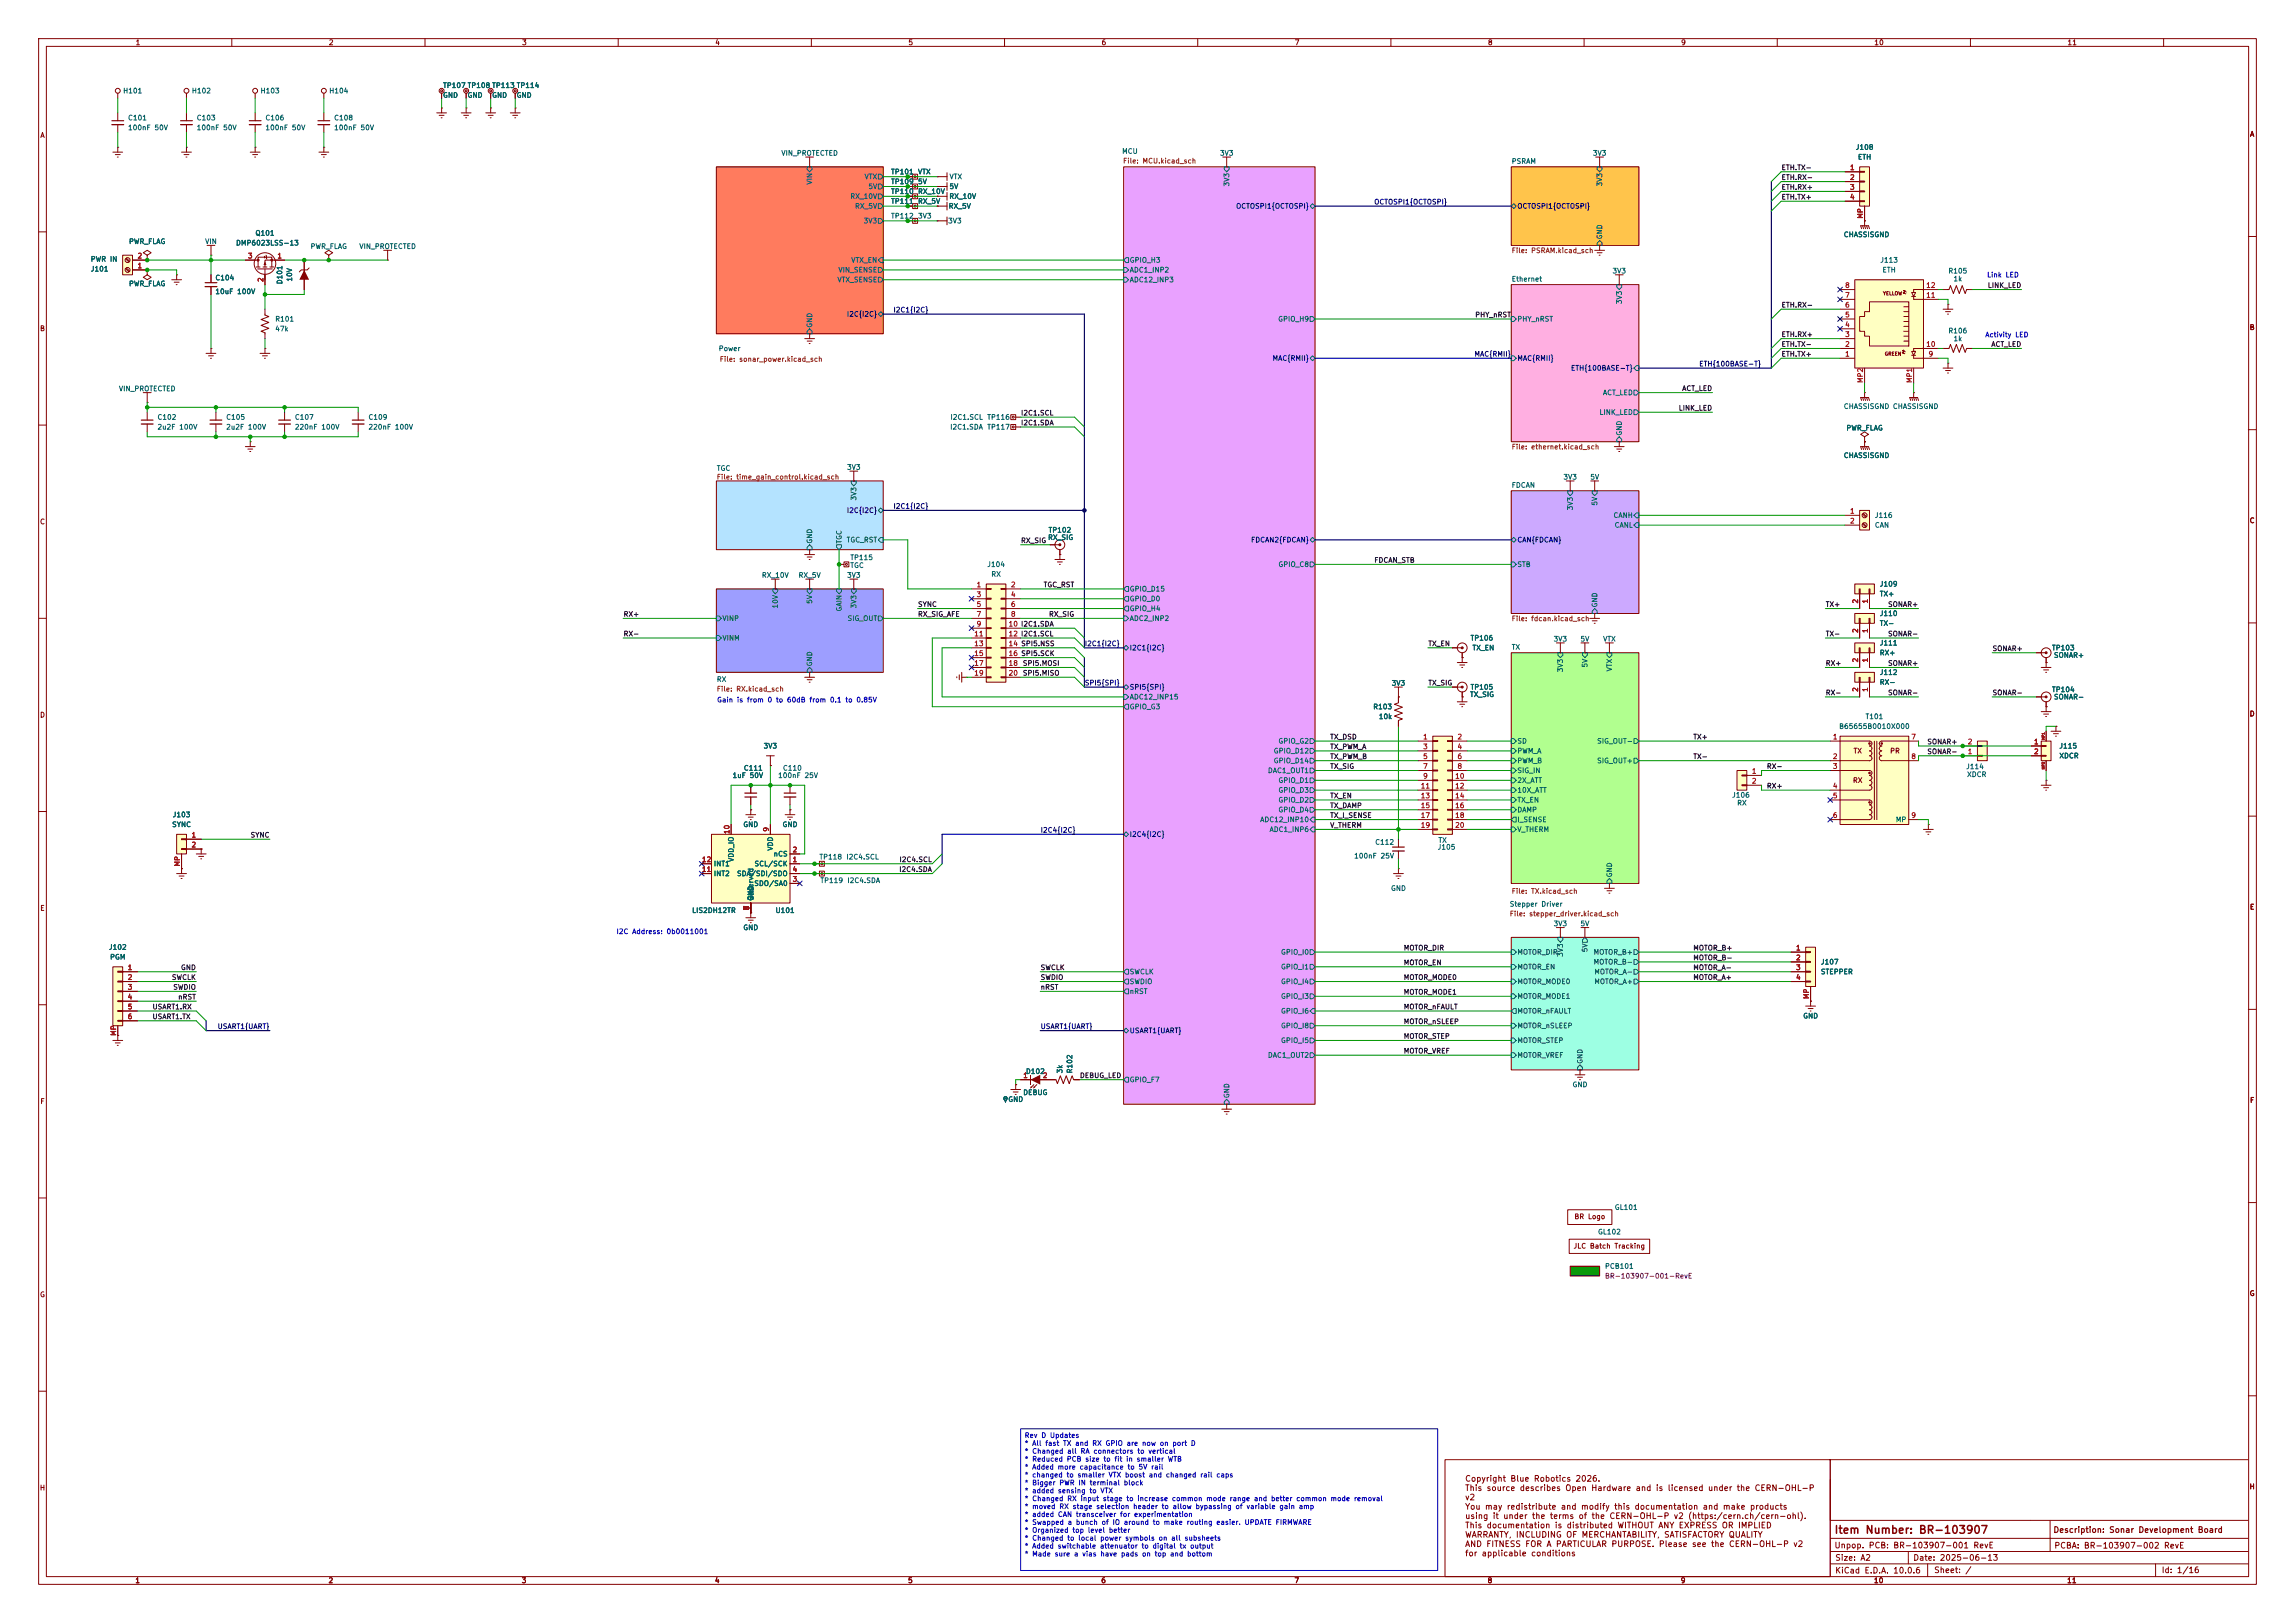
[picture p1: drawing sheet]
<svg xmlns="http://www.w3.org/2000/svg" width="594mm" height="420mm" viewBox="0 0 594 420" stroke-linecap="round" stroke-linejoin="round" font-family="sans-serif">
<defs><g id="words">
<text font-size="2" fill="#840000" x="474.7" y="397.4">Item Number: BR-103907</text>
<g font-size="1.5" fill="#840000">
<text x="379.1" y="383.8">Copyright Blue Robotics 2026.</text>
<text x="379.1" y="386.2">This source describes Open Hardware and is licensed under the CERN-OHL-P</text>
<text x="379.1" y="388.6">v2</text>
<text x="379.1" y="391">You may redistribute and modify this documentation and make products</text>
<text x="379.1" y="393.4">using it under the terms of the CERN-OHL-P v2 (https:/cern.ch/cern-ohl).</text>
<text x="379.1" y="395.8">This documentation is distributed WITHOUT ANY EXPRESS OR IMPLIED</text>
<text x="379.1" y="398.3">WARRANTY, INCLUDING OF MERCHANTABILITY, SATISFACTORY QUALITY</text>
<text x="379.1" y="400.7">AND FITNESS FOR A PARTICULAR PURPOSE. Please see the CERN-OHL-P v2</text>
<text x="474.7" y="401">Unpop. PCB: BR-103907-001 RevE</text>
<text x="531.3" y="397">Description: Sonar Development Board</text>
<text x="531.6" y="401.1">PCBA: BR-103907-002 RevE</text>
<text x="379.1" y="403.1">for applicable conditions</text>
<text x="474.9" y="404.2">Size: A2</text>
<text x="474.9" y="407.5">KiCad E.D.A. 10.0.6</text>
<text x="495.1" y="404.2">Date: 2025-06-13</text>
<text x="500.5" y="407.4">Sheet: /</text>
<text x="559.4" y="407.4">Id: 1/16</text>
</g>
<g font-size="1.3" fill="#840000">
<text x="35" y="12">1</text>
<text x="85" y="12">2</text>
<text x="135" y="12">3</text>
<text x="185" y="12">4</text>
<text x="235" y="12">5</text>
<text x="285" y="12">6</text>
<text x="335" y="12">7</text>
<text x="385" y="12">8</text>
<text x="435" y="12">9</text>
<text x="485" y="12">10</text>
<text x="535" y="12">11</text>
<text x="10.3" y="36">A</text>
<text x="582.2" y="35.7">A</text>
<text x="10.2" y="86">B</text>
<text x="582.1" y="85.7">B</text>
<text x="10.2" y="136">C</text>
<text x="582.1" y="135.7">C</text>
<text x="10.2" y="186">D</text>
<text x="582.1" y="185.7">D</text>
<text x="479.6" y="195.3">TX</text>
<text x="489.1" y="195.3">PR</text>
<text x="479.5" y="202.9">RX</text>
<text x="10.3" y="236">E</text>
<text x="582.2" y="235.7">E</text>
<text x="10.3" y="286">F</text>
<text x="582.2" y="285.7">F</text>
<text x="407.4" y="315.8">BR Logo</text>
<text x="407.1" y="323.4">JLC Batch Tracking</text>
<text x="10.2" y="336">G</text>
<text x="582.1" y="335.7">G</text>
<text x="10.2" y="386">H</text>
<text x="582.1" y="385.7">H</text>
<text x="34.9" y="410">1</text>
<text x="84.9" y="410">2</text>
<text x="134.9" y="410">3</text>
<text x="184.9" y="410">4</text>
<text x="234.9" y="410">5</text>
<text x="284.9" y="410">6</text>
<text x="334.9" y="410">7</text>
<text x="384.9" y="410">8</text>
<text x="434.9" y="410">9</text>
<text x="484.9" y="410">10</text>
<text x="534.9" y="410">11</text>
</g>
<g font-size="1.3" fill="#006464">
<text x="114.5" y="23.1">TP107 TP108 TP113 TP114</text>
<text x="31.7" y="24.5">H101</text>
<text x="49.5" y="24.5">H102</text>
<text x="67.3" y="24.5">H103</text>
<text x="85.1" y="24.5">H104</text>
<text x="114.5" y="25.6">GND</text>
<text x="120.9" y="25.6">GND</text>
<text x="127.2" y="25.6">GND</text>
<text x="133.6" y="25.6">GND</text>
<text x="33" y="31.4">C101</text>
<text x="33" y="34">100nF 50V</text>
<text x="50.8" y="31.4">C103</text>
<text x="50.8" y="34">100nF 50V</text>
<text x="68.6" y="31.4">C106</text>
<text x="68.6" y="34">100nF 50V</text>
<text x="86.3" y="31.4">C108</text>
<text x="86.3" y="34">100nF 50V</text>
<text x="202.1" y="40.6">VIN_PROTECTED</text>
<text x="290.3" y="40.1">MCU</text>
<text x="315.6" y="40.6">3V3</text>
<text x="412.1" y="40.6">3V3</text>
<text x="480.2" y="39.1">J108</text>
<text x="480.7" y="41.6">ETH</text>
<text x="210.5" y="47.9" transform="rotate(-90 210.5 47.9)">VIN</text>
<text x="223.6" y="46.7">VTX</text>
<text x="230.5" y="48">TP109</text>
<text x="230.5" y="45.4">TP101</text>
<text x="237.5" y="48">5V</text>
<text x="237.5" y="45.4">VTX</text>
<text x="245.6" y="46.7">VTX</text>
<text x="391.1" y="42.7">PSRAM</text>
<text x="220" y="51.8">RX_10V</text>
<text x="224.6" y="49.2">5V</text>
<text x="230.5" y="53">TP111</text>
<text x="230.5" y="50.5">TP110</text>
<text x="237.5" y="53">RX_5V</text>
<text x="237.5" y="50.5">RX_10V</text>
<text x="245.6" y="51.8">RX_10V</text>
<text x="245.6" y="49.2">5V</text>
<text x="318.5" y="48.4" transform="rotate(-90 318.5 48.4)">3V3</text>
<text x="415" y="48.4" transform="rotate(-90 415 48.4)">3V3</text>
<text x="221.2" y="54.3">RX_5V</text>
<text x="223.4" y="58.1">3V3</text>
<text x="230.5" y="56.8">TP112</text>
<text x="237.5" y="56.8">3V3</text>
<text x="245.3" y="58.1">3V3</text>
<text x="245.4" y="54.3">RX_5V</text>
<text x="33.3" y="63.4">PWR_FLAG</text>
<text x="53" y="63.4">VIN</text>
<text x="61" y="63.8">DMP6023LSS-13</text>
<text x="66" y="61.3">Q101</text>
<text x="80.2" y="64.7">PWR_FLAG</text>
<text x="92.9" y="64.7">VIN_PROTECTED</text>
<text x="415" y="62.1" transform="rotate(-90 415 62.1)">GND</text>
<text x="477.1" y="61.7">CHASSISGND</text>
<text x="23.4" y="70.6">J101</text>
<text x="23.4" y="68">PWR IN</text>
<text x="216.9" y="70.8">VIN_SENSE</text>
<text x="220.2" y="68.3">VTX_EN</text>
<text x="292.3" y="70.8">ADC1_INP2</text>
<text x="292.3" y="68.3">GPIO_H3</text>
<text x="417.2" y="71.1">3V3</text>
<text x="486.5" y="68.3">J113</text>
<text x="487.1" y="70.8">ETH</text>
<text x="504.2" y="71.1">R105</text>
<text x="33.3" y="74.4">PWR_FLAG</text>
<text x="55.6" y="72.8">C104</text>
<text x="55.6" y="76.4">10uF 100V</text>
<text x="73.4" y="73.7" transform="rotate(-90 73.4 73.7)">D101</text>
<text x="75.9" y="73" transform="rotate(-90 75.9 73)">10V</text>
<text x="216.6" y="73.4">VTX_SENSE</text>
<text x="292.3" y="73.4">ADC12_INP3</text>
<text x="391.1" y="73.2">Ethernet</text>
<text x="505.5" y="73.1">1k</text>
<text x="71.1" y="83.5">R101</text>
<text x="330.7" y="83.5">GPIO_H9</text>
<text x="392.6" y="83.5">PHY_nRST</text>
<text x="420.1" y="78.9" transform="rotate(-90 420.1 78.9)">3V3</text>
<text x="71.1" y="86.1">47k</text>
<text x="210.5" y="84.9" transform="rotate(-90 210.5 84.9)">GND</text>
<text x="504.2" y="86.6">R106</text>
<text x="505.5" y="88.6">1k</text>
<text x="185.9" y="91.2">Power</text>
<text x="30.7" y="101.5">VIN_PROTECTED</text>
<text x="413.8" y="107.6">LINK_LED</text>
<text x="414.8" y="102.6">ACT_LED</text>
<text x="477.1" y="106.1">CHASSISGND CHASSISGND</text>
<text x="40.6" y="108.9">C102</text>
<text x="40.6" y="111.5">2u2F 100V</text>
<text x="58.4" y="108.9">C105</text>
<text x="58.4" y="111.5">2u2F 100V</text>
<text x="76.2" y="108.9">C107</text>
<text x="76.2" y="111.5">220nF 100V</text>
<text x="95.2" y="108.9">C109</text>
<text x="95.2" y="111.5">220nF 100V</text>
<text x="245.8" y="111.5">I2C1.SDA</text>
<text x="245.9" y="108.9">I2C1.SCL</text>
<text x="255.4" y="111.5">TP117</text>
<text x="255.4" y="108.9">TP116</text>
<text x="420.1" y="112.9" transform="rotate(-90 420.1 112.9)">GND</text>
<text x="477.8" y="111.7">PWR_FLAG</text>
<text x="477.1" y="118.8">CHASSISGND</text>
<text x="185.4" y="122.1">TGC</text>
<text x="219.1" y="121.9">3V3</text>
<text x="404.5" y="124.4">3V3</text>
<text x="411.5" y="124.4">5V</text>
<text x="221.9" y="129.7" transform="rotate(-90 221.9 129.7)">3V3</text>
<text x="391.1" y="126.5">FDCAN</text>
<text x="413.7" y="131" transform="rotate(-90 413.7 131)">5V</text>
<text x="407.4" y="132.2" transform="rotate(-90 407.4 132.2)">3V3</text>
<text x="417.5" y="134.3">CANH</text>
<text x="417.8" y="136.9">CANL</text>
<text x="485.1" y="134.3">J116</text>
<text x="485.1" y="136.9">CAN</text>
<text x="210.5" y="140.8" transform="rotate(-90 210.5 140.8)">GND</text>
<text x="218.1" y="140.8" transform="rotate(-90 218.1 140.8)">TGC</text>
<text x="219" y="140.7">TGC_RST</text>
<text x="271.1" y="140">RX_SIG</text>
<text x="271.3" y="138.1">TP102</text>
<text x="197.1" y="149.8">RX_10V</text>
<text x="206.6" y="149.8">RX_5V</text>
<text x="219.1" y="149.8">3V3</text>
<text x="219.9" y="145.2">TP115</text>
<text x="219.9" y="147.3">TGC</text>
<text x="255.4" y="147">J104</text>
<text x="256.4" y="149.6">RX</text>
<text x="330.7" y="147">GPIO_C8</text>
<text x="392.6" y="147">STB</text>
<text x="292.3" y="155.9">GPIO_D0</text>
<text x="292.3" y="153.4">GPIO_D15</text>
<text x="486.4" y="152.1">J109</text>
<text x="486.4" y="154.6">TX+</text>
<text x="186.9" y="161">VINP</text>
<text x="201.6" y="157.6" transform="rotate(-90 201.6 157.6)">10V</text>
<text x="210.5" y="156.4" transform="rotate(-90 210.5 156.4)">5V</text>
<text x="218.1" y="158.4" transform="rotate(-90 218.1 158.4)">GAIN</text>
<text x="219.2" y="161">SIG_OUT</text>
<text x="221.9" y="157.6" transform="rotate(-90 221.9 157.6)">3V3</text>
<text x="292.3" y="161">ADC2_INP2</text>
<text x="292.3" y="158.4">GPIO_H4</text>
<text x="413.7" y="157.3" transform="rotate(-90 413.7 157.3)">GND</text>
<text x="486.4" y="159.7">J110</text>
<text x="186.9" y="166.1">VINM</text>
<text x="380.5" y="166.1">TP106</text>
<text x="402" y="166.3">3V3</text>
<text x="408.9" y="166.3">5V</text>
<text x="414.8" y="166.3">VTX</text>
<text x="486.4" y="162.3">TX-</text>
<text x="486.4" y="167.3">J111</text>
<text x="210.5" y="172.6" transform="rotate(-90 210.5 172.6)">GND</text>
<text x="381" y="168.6">TX_EN</text>
<text x="391.1" y="168.4">TX</text>
<text x="411.2" y="172.9" transform="rotate(-90 411.2 172.9)">5V</text>
<text x="417.5" y="173.9" transform="rotate(-90 417.5 173.9)">VTX</text>
<text x="486.4" y="169.9">RX+</text>
<text x="531" y="168.6">TP103</text>
<text x="531.5" y="170.5">SONAR+</text>
<text x="185.4" y="176.8">RX</text>
<text x="360.1" y="177.7">3V3</text>
<text x="380.5" y="178.8">TP105</text>
<text x="404.8" y="174.1" transform="rotate(-90 404.8 174.1)">3V3</text>
<text x="486.4" y="175">J112</text>
<text x="486.4" y="177.5">RX-</text>
<text x="531" y="179.4">TP104</text>
<text x="292.3" y="181.3">ADC12_INP15</text>
<text x="292.3" y="183.8">GPIO_G3</text>
<text x="355.3" y="183.8">R103</text>
<text x="380.3" y="180.7">TX_SIG</text>
<text x="531.5" y="181.3">SONAR-</text>
<text x="356.7" y="186.4">10k</text>
<text x="475.9" y="188.9">B65655B0010X000</text>
<text x="482.7" y="186.4">T101</text>
<text x="197.5" y="194">3V3</text>
<text x="329.5" y="195.3">GPIO_D12</text>
<text x="329.5" y="197.8">GPIO_D14</text>
<text x="330.7" y="192.7">GPIO_G2</text>
<text x="392.6" y="195.3">PWM_A</text>
<text x="392.6" y="197.8">PWM_B</text>
<text x="392.6" y="192.7">SD</text>
<text x="413.2" y="197.8">SIG_OUT+</text>
<text x="413.2" y="192.7">SIG_OUT-</text>
<text x="532.9" y="194">J115</text>
<text x="532.9" y="196.5">XDCR</text>
<text x="189.5" y="201.6">1uF 50V</text>
<text x="192.4" y="199.7">C111</text>
<text x="201.3" y="201.6">100nF 25V</text>
<text x="202.5" y="199.7">C110</text>
<text x="328" y="200.4">DAC1_OUT1</text>
<text x="330.7" y="202.9">GPIO_D1</text>
<text x="392.6" y="200.4">SIG_IN</text>
<text x="392.6" y="202.9">2X_ATT</text>
<text x="508.7" y="199.3">J114</text>
<text x="509" y="201.4">XDCR</text>
<text x="330.7" y="208">GPIO_D2</text>
<text x="330.7" y="205.4">GPIO_D3</text>
<text x="392.6" y="208">TX_EN</text>
<text x="392.6" y="205.4">10X_ATT</text>
<text x="448.2" y="206.7">J106</text>
<text x="449.5" y="208.7">RX</text>
<text x="44.4" y="214.3">SYNC</text>
<text x="44.6" y="211.8">J103</text>
<text x="192.2" y="214.3">GND</text>
<text x="202.4" y="214.3">GND</text>
<text x="326" y="213.1">ADC12_INP10</text>
<text x="328.5" y="215.6">ADC1_INP6</text>
<text x="330.7" y="210.5">GPIO_D4</text>
<text x="392.6" y="213.1">I_SENSE</text>
<text x="392.6" y="215.6">V_THERM</text>
<text x="392.6" y="210.5">DAMP</text>
<text x="490.6" y="213.1">MP</text>
<text x="200.1" y="221.9">nCS</text>
<text x="200.4" y="220.3" transform="rotate(-90 200.4 220.3)">VDD</text>
<text x="355.8" y="218.9">C112</text>
<text x="372" y="220.2">J105</text>
<text x="372.2" y="218.4">TX</text>
<text x="184.6" y="227">INT2</text>
<text x="184.6" y="224.5">INT1</text>
<text x="190.2" y="223.2" transform="rotate(-90 190.2 223.2)">VDD_IO</text>
<text x="190.6" y="227">SDA/SDI/SDO</text>
<text x="195.1" y="224.5">SCL/SCK</text>
<text x="211.9" y="222.7">TP118</text>
<text x="218.9" y="222.7">I2C4.SCL</text>
<text x="350.4" y="222.5">100nF 25V</text>
<text x="417.5" y="227.2" transform="rotate(-90 417.5 227.2)">GND</text>
<text x="195.1" y="229.6">SDO/SA0</text>
<text x="195.3" y="233.2" transform="rotate(-90 195.3 233.2)">Reserved</text>
<text x="195.3" y="233.2" transform="rotate(-90 195.3 233.2)">GND</text>
<text x="212.2" y="228.8">TP119</text>
<text x="219.2" y="228.8">I2C4.SDA</text>
<text x="359.9" y="230.8">GND</text>
<text x="179" y="236.5">LIS2DH12TR</text>
<text x="200.6" y="236.5">U101</text>
<text x="390.6" y="234.9">Stepper Driver</text>
<text x="402" y="240">3V3</text>
<text x="408.9" y="240">5V</text>
<text x="192.2" y="241">GND</text>
<text x="28.1" y="246.1">J102</text>
<text x="28.4" y="248.6">PGM</text>
<text x="331.4" y="247.3">GPIO_I0</text>
<text x="331.4" y="251.2">GPIO_I1</text>
<text x="392.6" y="247.3">MOTOR_DIR</text>
<text x="392.6" y="251.2">MOTOR_EN</text>
<text x="404.8" y="247.8" transform="rotate(-90 404.8 247.8)">3V3</text>
<text x="411.2" y="246.6" transform="rotate(-90 411.2 246.6)">5V</text>
<text x="412.3" y="247.3">MOTOR_B+</text>
<text x="412.3" y="249.9">MOTOR_B-</text>
<text x="471.2" y="249.9">J107</text>
<text x="292.3" y="257.5">nRST</text>
<text x="292.3" y="252.4">SWCLK</text>
<text x="292.3" y="255">SWDIO</text>
<text x="331.4" y="255">GPIO_I4</text>
<text x="392.6" y="255">MOTOR_MODE0</text>
<text x="412.5" y="255">MOTOR_A+</text>
<text x="412.5" y="252.4">MOTOR_A-</text>
<text x="471.2" y="252.4">STEPPER</text>
<text x="331.4" y="258.8">GPIO_I3</text>
<text x="331.4" y="262.6">GPIO_I6</text>
<text x="392.6" y="258.8">MOTOR_MODE1</text>
<text x="392.6" y="262.6">MOTOR_nFAULT</text>
<text x="466.6" y="263.9">GND</text>
<text x="331.4" y="266.4">GPIO_I8</text>
<text x="392.6" y="266.4">MOTOR_nSLEEP</text>
<text x="328" y="274">DAC1_OUT2</text>
<text x="331.4" y="270.2">GPIO_I5</text>
<text x="392.6" y="270.2">MOTOR_STEP</text>
<text x="392.6" y="274">MOTOR_VREF</text>
<text x="409.9" y="275.4" transform="rotate(-90 409.9 275.4)">GND</text>
<text x="265.4" y="278.2">D102</text>
<text x="275.3" y="277.9" transform="rotate(-90 275.3 277.9)">3k</text>
<text x="277.8" y="277.9" transform="rotate(-90 277.8 277.9)">R102</text>
<text x="292.3" y="280.4">GPIO_F7</text>
<text x="406.9" y="281.6">GND</text>
<text x="260.8" y="285.4">GND</text>
<text x="264.7" y="283.7">DEBUG</text>
<text x="318.5" y="284.3" transform="rotate(-90 318.5 284.3)">GND</text>
<text x="417.8" y="313.4">GL101</text>
<text x="413.5" y="319.7">GL102</text>
<text x="415.3" y="328.6">PCB101</text>
</g>
<g font-size="1.3" fill="#725600">
<text x="290.5" y="42.6">File: MCU.kicad_sch</text>
<text x="391.1" y="65.8">File: PSRAM.kicad_sch</text>
<text x="186.2" y="93.9">File: sonar_power.kicad_sch</text>
<text x="391.1" y="116.6">File: ethernet.kicad_sch</text>
<text x="185.4" y="124.4">File: time_gain_control.kicad_sch</text>
<text x="391.1" y="161">File: fdcan.kicad_sch</text>
<text x="185.4" y="179.3">File: RX.kicad_sch</text>
<text x="391.1" y="231.6">File: TX.kicad_sch</text>
<text x="390.6" y="237.4">File: stepper_driver.kicad_sch</text>
</g>
<g font-size="1.3" fill="#0f0f0f">
<text x="461" y="46.9">ETH.RX-</text>
<text x="461" y="44.3">ETH.TX-</text>
<text x="461" y="49.4">ETH.RX+</text>
<text x="461" y="51.9">ETH.TX+</text>
<text x="514.4" y="74.8">LINK_LED</text>
<text x="381.7" y="82.4">PHY_nRST</text>
<text x="461" y="79.9">ETH.RX-</text>
<text x="461" y="87.5">ETH.RX+</text>
<text x="461" y="90">ETH.TX-</text>
<text x="461" y="92.6">ETH.TX+</text>
<text x="515.3" y="90">ACT_LED</text>
<text x="435.3" y="101.5">ACT_LED</text>
<text x="264.1" y="107.8">I2C1.SCL</text>
<text x="434.4" y="106.6">LINK_LED</text>
<text x="264.1" y="110.4">I2C1.SDA</text>
<text x="264.1" y="140.8">RX_SIG</text>
<text x="355.6" y="145.9">FDCAN_STB</text>
<text x="270" y="152.3">TGC_RST</text>
<text x="161.3" y="159.9">RX+</text>
<text x="237.5" y="157.4">SYNC</text>
<text x="237.5" y="159.9">RX_SIG_AFE</text>
<text x="271.4" y="159.9">RX_SIG</text>
<text x="472.4" y="157.4">TX+</text>
<text x="488.5" y="157.4">SONAR+</text>
<text x="161.3" y="165">RX-</text>
<text x="369.5" y="167.5">TX_EN</text>
<text x="472.4" y="165">TX-</text>
<text x="488.5" y="165">SONAR-</text>
<text x="264.6" y="172.6">SPI5.MOSI</text>
<text x="472.4" y="172.6">RX+</text>
<text x="488.5" y="172.6">SONAR+</text>
<text x="515.6" y="168.8">SONAR+</text>
<text x="264.6" y="175.1">SPI5.MISO</text>
<text x="369.5" y="177.7">TX_SIG</text>
<text x="472.4" y="180.2">RX-</text>
<text x="488.5" y="180.2">SONAR-</text>
<text x="515.6" y="180.2">SONAR-</text>
<text x="344.1" y="191.6">TX_DSD</text>
<text x="438.1" y="191.6">TX+</text>
<text x="344.1" y="194.2">TX_PWM_A</text>
<text x="344.1" y="196.7">TX_PWM_B</text>
<text x="438.1" y="196.7">TX-</text>
<text x="498.7" y="195.5">SONAR-</text>
<text x="498.7" y="192.9">SONAR+</text>
<text x="344.1" y="199.3">TX_SIG</text>
<text x="457.2" y="199.3">RX-</text>
<text x="344.1" y="209.4">TX_DAMP</text>
<text x="344.1" y="206.9">TX_EN</text>
<text x="457.2" y="204.3">RX+</text>
<text x="344.1" y="212">TX_I_SENSE</text>
<text x="344.1" y="214.5">V_THERM</text>
<text x="64.7" y="217">SYNC</text>
<text x="232.6" y="225.9">I2C4.SDA</text>
<text x="232.7" y="223.4">I2C4.SCL</text>
<text x="46.7" y="251.3">GND</text>
<text x="269.2" y="251.3">SWCLK</text>
<text x="363.2" y="250.1">MOTOR_EN</text>
<text x="363.2" y="246.3">MOTOR_DIR</text>
<text x="438.1" y="248.8">MOTOR_B-</text>
<text x="438.1" y="246.3">MOTOR_B+</text>
<text x="438.1" y="251.3">MOTOR_A-</text>
<text x="44.3" y="253.9">SWCLK</text>
<text x="44.7" y="256.4">SWDIO</text>
<text x="269.2" y="256.4">nRST</text>
<text x="269.2" y="253.9">SWDIO</text>
<text x="363.2" y="257.7">MOTOR_MODE1</text>
<text x="363.2" y="253.9">MOTOR_MODE0</text>
<text x="438.1" y="253.9">MOTOR_A+</text>
<text x="39.3" y="261.5">USART1.RX</text>
<text x="46" y="259">nRST</text>
<text x="363.2" y="261.5">MOTOR_nFAULT</text>
<text x="39.3" y="264">USART1.TX</text>
<text x="363.2" y="269.1">MOTOR_STEP</text>
<text x="363.2" y="265.3">MOTOR_nSLEEP</text>
<text x="363.2" y="272.9">MOTOR_VREF</text>
<text x="279.4" y="279.3">DEBUG_LED</text>
</g>
<g font-size="1.3" fill="#a90000">
<text x="478.7" y="44.3">1</text>
<text x="478.7" y="46.9">2</text>
<text x="478.7" y="49.4">3</text>
<text x="478.7" y="51.9">4</text>
<text x="482.5" y="56.7" transform="rotate(-90 482.5 56.7)">MP</text>
<text x="35.5" y="69.7">1</text>
<text x="35.5" y="67.2">2</text>
<text x="64" y="67.2">3</text>
<text x="71.7" y="67.2">1</text>
<text x="68.4" y="73.1" transform="rotate(-90 68.4 73.1)">2</text>
<text x="477.4" y="77.3">7</text>
<text x="477.4" y="74.8">8</text>
<text x="498.4" y="77.3">11</text>
<text x="498.4" y="74.8">12</text>
<text x="477.4" y="82.4">5</text>
<text x="477.4" y="79.9">6</text>
<text x="477.4" y="87.5">3</text>
<text x="477.4" y="85">4</text>
<text x="477.4" y="92.6">1</text>
<text x="477.4" y="90">2</text>
<text x="498.4" y="90">10</text>
<text x="499" y="92.6">9</text>
<text x="482.5" y="99.2" transform="rotate(-90 482.5 99.2)">MP2</text>
<text x="495.2" y="99.2" transform="rotate(-90 495.2 99.2)">MP1</text>
<text x="478.7" y="133.2">1</text>
<text x="478.7" y="135.8">2</text>
<text x="252.6" y="152.3">1</text>
<text x="252.6" y="154.8">3</text>
<text x="261.5" y="152.3">2</text>
<text x="261.5" y="154.8">4</text>
<text x="252.6" y="157.3">5</text>
<text x="252.6" y="159.9">7</text>
<text x="261.5" y="157.3">6</text>
<text x="261.5" y="159.9">8</text>
<text x="481.2" y="156.3" transform="rotate(-90 481.2 156.3)">2</text>
<text x="483.7" y="156.3" transform="rotate(-90 483.7 156.3)">1</text>
<text x="252" y="165">11</text>
<text x="252" y="167.5">13</text>
<text x="252.6" y="162.4">9</text>
<text x="260.9" y="162.4">10 I2C1.SDA</text>
<text x="260.9" y="165">12 I2C1.SCL</text>
<text x="260.9" y="167.5">14 SPI5.NSS</text>
<text x="481.2" y="163.9" transform="rotate(-90 481.2 163.9)">2</text>
<text x="483.7" y="163.9" transform="rotate(-90 483.7 163.9)">1</text>
<text x="252" y="170">15</text>
<text x="252" y="172.6">17</text>
<text x="260.9" y="170">16 SPI5.SCK</text>
<text x="260.9" y="172.6">18</text>
<text x="481.2" y="171.5" transform="rotate(-90 481.2 171.5)">2</text>
<text x="483.7" y="171.5" transform="rotate(-90 483.7 171.5)">1</text>
<text x="252" y="175.1">19</text>
<text x="260.9" y="175.1">20</text>
<text x="481.2" y="179.2" transform="rotate(-90 481.2 179.2)">2</text>
<text x="483.7" y="179.2" transform="rotate(-90 483.7 179.2)">1</text>
<text x="368.2" y="191.6">1</text>
<text x="377.1" y="191.6">2</text>
<text x="474.3" y="191.6">1</text>
<text x="494.6" y="191.6">7</text>
<text x="368.2" y="194.2">3</text>
<text x="368.2" y="196.7">5</text>
<text x="377.1" y="194.2">4</text>
<text x="377.1" y="196.7">6</text>
<text x="474.3" y="196.7">2</text>
<text x="494.6" y="196.7">8</text>
<text x="509.2" y="195.4">1</text>
<text x="509.2" y="192.9">2</text>
<text x="526.3" y="192.9">1</text>
<text x="526.3" y="195.4">2</text>
<text x="368.2" y="199.3">7</text>
<text x="368.2" y="201.8">9</text>
<text x="376.5" y="201.8">10</text>
<text x="377.1" y="199.3">8</text>
<text x="453.3" y="200.5">1</text>
<text x="453.3" y="203.1">2</text>
<text x="474.3" y="199.3">3</text>
<text x="367.6" y="204.3">11</text>
<text x="367.6" y="206.9">13</text>
<text x="367.6" y="209.4">15</text>
<text x="376.5" y="204.3">12</text>
<text x="376.5" y="206.9">14</text>
<text x="376.5" y="209.4">16</text>
<text x="474.3" y="204.3">4</text>
<text x="474.3" y="206.9">5</text>
<text x="189.1" y="216" transform="rotate(-90 189.1 216)">10</text>
<text x="199.3" y="215.4" transform="rotate(-90 199.3 215.4)">9</text>
<text x="367.6" y="212">17</text>
<text x="367.6" y="214.5">19</text>
<text x="376.5" y="212">18</text>
<text x="376.5" y="214.5">20</text>
<text x="474.3" y="212">6</text>
<text x="494.6" y="212">9</text>
<text x="49.4" y="217">1</text>
<text x="49.4" y="219.6">2</text>
<text x="205" y="220.8">2</text>
<text x="46.9" y="224.4" transform="rotate(-90 46.9 224.4)">MP</text>
<text x="181.5" y="225.9">11</text>
<text x="181.5" y="223.4">12</text>
<text x="205" y="223.4">1</text>
<text x="205" y="225.9">4</text>
<text x="205" y="228.5">3</text>
<text x="194.2" y="235.7" transform="rotate(-90 194.2 235.7)">5</text>
<text x="194.2" y="235.7" transform="rotate(-90 194.2 235.7)">6</text>
<text x="194.2" y="235.7" transform="rotate(-90 194.2 235.7)">7</text>
<text x="194.2" y="235.7" transform="rotate(-90 194.2 235.7)">8</text>
<text x="32.9" y="251.3">1</text>
<text x="464.7" y="246.2">1</text>
<text x="464.7" y="248.8">2</text>
<text x="464.7" y="251.3">3</text>
<text x="32.9" y="253.9">2</text>
<text x="32.9" y="256.4">3</text>
<text x="464.7" y="253.9">4</text>
<text x="32.9" y="258.9">4</text>
<text x="32.9" y="261.5">5</text>
<text x="468.5" y="258.7" transform="rotate(-90 468.5 258.7)">MP</text>
<text x="30.3" y="268.2" transform="rotate(-90 30.3 268.2)">MP</text>
<text x="32.9" y="264">6</text>
<text x="264.7" y="279.3">1</text>
<text x="269.8" y="279.3">2</text>
</g>
<g font-size="1.3" fill="#000084">
<text x="355.6" y="53.2">OCTOSPI1{OCTOSPI}</text>
<text x="319.8" y="54.3">OCTOSPI1{OCTOSPI}</text>
<text x="392.6" y="54.3">OCTOSPI1{OCTOSPI}</text>
<text x="219.1" y="82.2">I2C{I2C}</text>
<text x="231.1" y="81.2">I2C1{I2C}</text>
<text x="329.2" y="93.7">MAC{RMII}</text>
<text x="381.5" y="92.6">MAC{RMII}</text>
<text x="392.6" y="93.7">MAC{RMII}</text>
<text x="439.7" y="95.1">ETH{100BASE-T}</text>
<text x="406.5" y="96.2">ETH{100BASE-T}</text>
<text x="231.1" y="132">I2C1{I2C}</text>
<text x="219.1" y="133">I2C{I2C}</text>
<text x="323.7" y="140.7">FDCAN2{FDCAN}</text>
<text x="392.6" y="140.7">CAN{FDCAN}</text>
<text x="280.6" y="167.5">I2C1{I2C}</text>
<text x="292.3" y="168.6">I2C1{I2C}</text>
<text x="280.6" y="177.7">SPI5{SPI}</text>
<text x="292.3" y="178.8">SPI5{SPI}</text>
<text x="269.2" y="215.8">I2C4{I2C}</text>
<text x="292.3" y="216.9">I2C4{I2C}</text>
<text x="56.2" y="266.6">USART1{UART}</text>
<text x="269.2" y="266.6">USART1{UART}</text>
<text x="292.3" y="267.7">USART1{UART}</text>
</g>
<g font-size="1.3" fill="#0000c2">
<text x="514.2" y="72.1">Link LED</text>
<text x="513.7" y="87.6">Activity LED</text>
<text x="185.5" y="182.1">Gain is from 0 to 60dB from 0.1 to 0.85V</text>
<text x="159.4" y="242">I2C Address: 0b0011001</text>
<text x="265.1" y="372.4">Rev D Updates</text>
<text x="265.1" y="374.4">* All fast TX and RX GPIO are now on port D</text>
<text x="265.1" y="376.5">* Changed all RA connectors to vertical</text>
<text x="265.1" y="378.5">* Reduced PCB size to fit in smaller WTB</text>
<text x="265.1" y="380.6">* Added more capacitance to 5V rail</text>
<text x="265.1" y="382.6">* changed to smaller VTX boost and changed rail caps</text>
<text x="265.1" y="384.7">* Bigger PWR IN terminal block</text>
<text x="265.1" y="386.7">* added sensing to VTX</text>
<text x="265.1" y="388.8">* Changed RX input stage to increase common mode range and better common mode removal</text>
<text x="265.1" y="390.8">* moved RX stage selection header to allow bypassing of variable gain amp</text>
<text x="265.1" y="392.8">* added CAN transceiver for experimentation</text>
<text x="265.1" y="394.9">* Swapped a bunch of IO around to make routing easier. UPDATE FIRMWARE</text>
<text x="265.1" y="396.9">* Organized top level better</text>
<text x="265.1" y="399">* Changed to local power symbols on all subsheets</text>
<text x="265.1" y="401">* Added switchable attenuator to digital tx output</text>
<text x="265.1" y="403.1">* Made sure a vias have pads on top and bottom</text>
</g>
<text font-size="1.3" fill="#840084" x="415.3" y="331.2">BR-103907-001-RevE</text>
<g font-size=".9" fill="#840000">
<text x="487.3" y="76.6">YELLOW</text>
<text x="487.7" y="92.2">GREEN</text>
</g>
<g font-size=".6" fill="#a90000">
<text x="529.3" y="191.5" transform="rotate(-90 529.3 191.5)">MP1</text>
<text x="529.3" y="199.2" transform="rotate(-90 529.3 199.2)">MP2</text>
</g>
</g></defs>
<g fill="none" stroke="#840000" stroke-width=".26">
<path d="M10 10h574v400h-574zM12 12h570v396h-570zM60 10v2M110 10v2M160 10v2M210 10v2M260 10v2M310 10v2M360 10v2M410 10v2M460 10v2M510 10v2"/>
<path d="M560 10v2M185.4 43.2h43.2v43.2h-43.2zM242.6 48.3h.1M242.6 45.7h.1M242.6 48.3h2.5M242.6 45.7h2.5M245.1 44.7v2M245.1 47.2v2.1M290.8 43.2h49.6v242.6h-49.6zM391.2 43.2h33v20.3h-33zM10 60h2M391.2 73.7h33v40.6h-33z"/>
<path d="M502.9 74.9h1.5l.4-1 .8 2 .7-2 .8 2 .8-2 .7 2 .4-1h1.5M504.2 78.7h.1M504.2 78.7v1.3M581.9 61.2h2M502.9 80h2.6M503.6 80.6h1.2M504.1 81.3h.2M10 110h2M581.9 111.2h2M185.4 124.5h43.2v17.7h-43.2zM391.2 127h33v31.8h-33zM185.4 152.4h43.2v21.6h-43.2z"/>
<path d="M10 160h2M391.2 168.9h33v59.7h-33zM581.9 161.2h2M10 210h2M581.9 211.2h2M391.2 242.6h33v34.3h-33zM10 260h2M581.9 261.2h2M10 310h2M581.9 311.2h2M10 360h2M374 377.7h99.7v30.3h-99.7z"/>
<path d="M473.7 377.7h108.2M473.7 377.7v30.3M581.9 361.2h2M473.7 393.4h108.2M473.9 398.1h108M530.6 393.4v4.6M530.6 398.1v3.4M473.9 404.7h108M473.9 401.5h108M493.9 401.5v3.2M498.9 404.7v3.3M557.9 404.7v3.3"/>
</g>
<path d="M290.8 43.2h49.6v242.6h-49.6z" fill="#e9a1ff" stroke="#e9a1ff" stroke-width=".26"/>
<path d="M185.4 124.5h43.2v17.7h-43.2z" fill="#b4e3ff" stroke="#b4e3ff" stroke-width=".26"/>
<path d="M391.2 168.9h33v59.7h-33z" fill="#b1ff8f" stroke="#b1ff8f" stroke-width=".26"/>
<path d="M185.4 43.2h43.2v43.2h-43.2z" fill="#ff7b5e" stroke="#ff7b5e" stroke-width=".26"/>
<path d="M391.2 43.2h33v20.3h-33z" fill="#ffc44b" stroke="#ffc44b" stroke-width=".26"/>
<path d="M391.2 127h33v31.8h-33z" fill="#cca9ff" stroke="#cca9ff" stroke-width=".26"/>
<path d="M391.2 242.6h33v34.3h-33z" fill="#9dffe3" stroke="#9dffe3" stroke-width=".26"/>
<path d="M185.4 152.4h43.2v21.6h-43.2z" fill="#9d9eff" stroke="#9d9eff" stroke-width=".26"/>
<path d="M391.2 73.7h33v40.6h-33z" fill="#ffafe1" stroke="#ffafe1" stroke-width=".26"/>
<g fill="none" stroke="#006464" stroke-width=".26">
<path d="M208.9 43.2h1.3v.6l-.7 .7-.6-.7zM227.3 56.5h.7l.6 .7-.6 .6h-.7zM227.3 47.6h.7l.6 .7-.6 .6h-.7zM227.3 52.7h.7l.6 .6-.6 .7h-.7zM227.3 45.1h.7l.6 .6-.6 .7h-.7zM227.3 50.2h.7l.6 .6-.6 .6h-.7zM316.9 43.2h1.2v.6l-.6 .7-.6-.7zM339.1 53.3l.6-.6 .7 .6-.7 .7zM391.2 53.3l.6-.6 .6 .6-.6 .7zM413.4 43.2h1.3v.6l-.7 .7-.6-.7zM227.3 69.2h.7l.6 .7-.6 .6h-.7zM227.3 67.3l.7-.6h.6v1.2h-.6z"/>
<path d="M227.3 71.8h.7l.6 .6-.6 .6h-.7zM290.8 69.2h.7l.6 .7-.6 .6h-.7zM290.8 71.8h.7l.6 .6-.6 .6h-.7zM291.5 66.7h.6v1.2h-.6l-.7-.6zM414 62.2l.7 .7v.6h-1.3v-.6zM418.5 73.7h1.2v.6l-.6 .6-.6-.6zM209.5 85.1l.7 .6v.7h-1.3v-.7zM227.3 81.3l.7-.7 .6 .7-.6 .6zM339.1 92.7l.6-.6 .7 .6-.7 .6zM339.1 81.9h.6l.7 .7-.7 .6h-.6zM391.2 92.1h.6l.6 .6-.6 .6h-.6zM391.2 81.9h.6l.6 .7-.6 .6h-.6z"/>
<path d="M423.5 94.6h.7v1.3h-.7l-.6-.6zM419.1 113l.6 .7v.6h-1.2v-.6zM422.9 101h.6l.7 .6-.7 .6h-.6zM422.9 106h.6l.7 .7-.7 .6h-.6zM220.3 124.5h1.3v.6l-.6 .6-.7-.6zM227.3 139.7l.7-.6h.6v1.2h-.6zM227.3 132.1l.7-.7 .6 .7-.6 .6zM339.1 139.7l.6-.6 .7 .6-.7 .6zM391.2 139.7l.6-.6 .6 .6-.6 .6zM405.8 127h1.2v.6l-.6 .7-.6-.7zM412.1 127h1.3v.6l-.7 .7-.6-.7zM423.5 132.7h.7v1.3h-.7l-.6-.6z"/>
<path d="M423.5 135.3h.7v1.2h-.7l-.6-.6zM185.4 159.4h.7l.6 .6-.6 .7h-.7zM200 152.4h1.3v.6l-.6 .7-.7-.7zM208.9 152.4h1.3v.6l-.7 .7-.6-.7zM209.5 141l.7 .6v.6h-1.3v-.6zM216.5 141h1.3v.6l-.6 .6-.7-.6zM216.5 152.4h1.3v.6l-.6 .7-.7-.7zM220.3 152.4h1.3v.6l-.6 .7-.7-.7zM227.3 159.4h.7l.6 .6-.6 .7h-.7zM290.8 159.4h.7l.6 .6-.6 .7h-.7zM291.5 154.3h.6v1.3h-.6l-.7-.7zM291.5 156.8h.6v1.3h-.6l-.7-.6z"/>
<path d="M291.5 151.8h.6v1.2h-.6l-.7-.6zM339.1 145.4h.6l.7 .7-.7 .6h-.6zM391.2 145.4h.6l.6 .7-.6 .6h-.6zM412.7 157.5l.7 .6v.7h-1.3v-.7zM185.4 164.5h.7l.6 .6-.6 .6h-.7zM209.5 172.7l.7 .7v.6h-1.3v-.6zM290.8 167.6l.7-.6 .6 .6-.6 .7zM290.8 179.7h.7l.6 .6-.6 .7h-.7zM291.5 177.2l.6 .6-.6 .6-.7-.6zM403.2 168.9h1.3v.6l-.6 .7-.7-.7zM409.6 168.9h1.2v.6l-.6 .7-.6-.7zM415.9 168.9h1.3v.6l-.6 .7-.7-.7z"/>
<path d="M291.5 182.2h.6v1.3h-.6l-.7-.6zM339.1 198.8h.6l.7 .6-.7 .6h-.6zM339.1 193.7h.6l.7 .6-.7 .6h-.6zM339.1 196.2h.6l.7 .7-.7 .6h-.6zM339.1 191.1h.6l.7 .7-.7 .6h-.6zM391.2 198.8h.6l.6 .6-.6 .6h-.6zM391.2 193.7h.6l.6 .6-.6 .6h-.6zM391.2 196.2h.6l.6 .7-.6 .6h-.6zM391.2 191.1h.6l.6 .7-.6 .6h-.6zM422.9 196.2h.6l.7 .7-.7 .6h-.6zM422.9 191.1h.6l.7 .7-.7 .6h-.6zM290.8 215.9l.7-.6 .6 .6-.6 .6z"/>
<path d="M339.1 212.1l.6-.6h.7v1.2h-.7zM339.1 201.3h.6l.7 .6-.7 .7h-.6zM339.1 206.4h.6l.7 .6-.7 .6h-.6zM339.1 203.8h.6l.7 .7-.7 .6h-.6zM339.1 208.9h.6l.7 .7-.7 .6h-.6zM339.7 214h.7v1.3h-.7l-.6-.7zM391.2 206.4h.6l.6 .6-.6 .6h-.6zM391.2 201.3h.6l.6 .6-.6 .7h-.6zM391.2 203.8h.6l.6 .7-.6 .6h-.6zM391.2 214h.6l.6 .6-.6 .7h-.6zM391.2 208.9h.6l.6 .7-.6 .6h-.6zM391.8 211.5h.6v1.2h-.6l-.6-.6z"/>
<path d="M416.6 227.3l.6 .7v.6h-1.3v-.6zM291.5 255.9h.6v1.3h-.6l-.7-.7zM291.5 250.8h.6v1.3h-.6l-.7-.6zM291.5 253.4h.6v1.2h-.6l-.7-.6zM339.1 245.7h.6l.7 .7-.7 .6h-.6zM339.1 249.6h.6l.7 .6-.7 .6h-.6zM339.1 253.4h.6l.7 .6-.7 .6h-.6zM339.1 257.2h.6l.7 .6-.7 .6h-.6zM391.2 245.7h.6l.6 .7-.6 .6h-.6zM391.2 249.6h.6l.6 .6-.6 .6h-.6zM391.2 253.4h.6l.6 .6-.6 .6h-.6zM391.2 257.2h.6l.6 .6-.6 .6h-.6z"/>
<path d="M403.2 242.6h1.3v.6l-.6 .6-.7-.6zM410.2 242.6l.6 .6v.6h-1.2v-.6zM422.9 253.4h.6l.7 .6-.7 .6h-.6zM422.9 250.8h.6l.7 .7-.7 .6h-.6zM422.9 245.7h.6l.7 .7-.7 .6h-.6zM422.9 248.3h.6l.7 .6-.7 .7h-.6zM290.8 266.7l.7-.6 .6 .6-.6 .6zM291.5 278.8h.6v1.2h-.6l-.7-.6zM339.1 264.8h.6l.7 .6-.7 .7h-.6zM339.1 268.6h.6l.7 .6-.7 .7h-.6zM339.1 272.4h.6l.7 .7-.7 .6h-.6zM339.7 261h.7v1.3h-.7l-.6-.7z"/>
<path d="M391.2 264.8h.6l.6 .6-.6 .7h-.6zM391.2 268.6h.6l.6 .6-.6 .7h-.6zM391.2 272.4h.6l.6 .7-.6 .6h-.6zM391.8 261h.6v1.3h-.6l-.6-.7zM408.9 275.6l.7 .6v.7h-1.3v-.7zM317.5 284.5l.6 .6v.7h-1.2v-.7z"/>
</g>
<path d="M184.1 215.9h20.4v17.8h-20.4z" fill="#ffffc2"/>
<g fill="none" stroke="#840000" stroke-width=".26">
<path d="M261.6 109.9h1.3v1.2h-1.3zM262.9 110.5h1.3M184.1 215.9h20.4v17.8h-20.4zM189.2 213.4v2.5M199.4 213.4v2.5M181.6 223.5h2.5M181.6 226.1h2.5M194.3 233.7v2.5M204.5 223.5h2.5M204.5 221h2.5M204.5 228.6h2.5M204.5 226.1h2.5"/>
<path d="M266.7 279.4h2.5M266.7 278.1v2.6M260 283.9a.49 .49 0 0 1 .7 .1 .49 .49 0 0 1-.3 .7l-.2 .5-.1-.4a.64 .64 0 0 1-.1-.9zM261.6 281.9h2.6M262.3 282.6h1.2M262.8 283.2h.2M262.9 280.7h.1M262.9 280.7v1.2"/>
<circle cx="262.3" cy="110.5" r=".25"/>
</g>
<circle cx="260.2" cy="284.3" r=".09" fill="#840000" stroke="#840000" stroke-width=".26"/>
<path d="M260 283.9a.49 .49 0 0 1 .7 .1 .49 .49 0 0 1-.3 .7l-.2 .5-.1-.4a.64 .64 0 0 1-.1-.9z" fill="none" stroke="#006464" stroke-width=".26"/>
<circle cx="260.2" cy="284.3" r=".09" fill="#006464" stroke="#006464" stroke-width=".26"/>
<path d="M266.8 281.1l.4 .3-.6 .3z" fill="#840000"/>
<path d="M267.6 280.7l-.6 .6" fill="none" stroke="#840000" stroke-width=".26"/>
<path d="M267.6 281.1l.4 .3-.7 .3z" fill="#840000"/>
<path d="M268.4 280.7l-.7 .6" fill="none" stroke="#840000" stroke-width=".26"/>
<path d="M266.7 279.4l2.5-1.3v2.6z" fill="#840000"/>
<g fill="none" stroke="#840000" stroke-width=".26">
<path d="M208.5 40.6h2.1M209.5 43.2h.1M209.5 40.6v2.6M208.3 87.6h2.5M208.9 88.3h1.3M209.4 88.9h.3M209.5 86.4h.1M209.5 86.4v1.2M502.9 90.2h1.5l.4-1 .8 2 .7-2 .8 2 .8-2 .7 2 .4-1h1.5M502.9 95.3h2.6M503.6 95.9h1.2M504.1 96.5h.2"/>
<path d="M504.2 94h.1M504.2 94v1.3M261.6 107.3h1.3v1.3h-1.3zM262.9 108h1.3M481.8 103.6l-.2-.7h2l.3 .7M482.1 102.9l.2 .7M482.6 101.6v1.3l.3 .7M482.6 101.6h.1M483.1 102.9l.3 .7M220 121.9h2M221 124.5h.1M221 121.9v2.6"/>
<path d="M199.6 149.9h2.1M200.7 152.4h.1M200.7 149.9v2.5M247.6 175.1v.3M248.3 174.6v1.3M248.9 175.3h1.3M248.9 174v2.5M250.2 175.3h.1M264.2 279.4h2.5M269.2 279.4h2.6"/>
<circle cx="262.3" cy="107.9" r=".25"/>
</g>
<path d="M481.3 43.2h2.6v10.1h-2.6z" fill="#ffffc2"/>
<g fill="none" stroke="#840000" stroke-width=".26">
<path d="M477.5 44.5h3.8M477.5 47h3.8M477.5 49.5h3.8M477.5 52.1h3.8M481.3 43.2h2.6v10.1h-2.6zM481.3 44.3h1.3v.3h-1.3zM481.3 46.9h1.3v.2h-1.3zM481.3 49.4h1.3v.3h-1.3zM481.3 51.9h1.3v.3h-1.3zM481.8 59.2l-.2-.8h2l.3 .8M482.1 58.4l.2 .8M482.6 53.3v5.1l.3 .8"/>
<path d="M482.6 57.2h.1M483.1 58.4l.3 .8"/>
</g>
<path d="M29.2 250.2h2.5v15.2h-2.5z" fill="#ffffc2"/>
<g fill="none" stroke="#840000" stroke-width=".26">
<path d="M52.1 219.7h.1M52.1 219.7v1.3M50.8 221h2.5M51.4 221.6h1.3M51.9 222.3h.3M29.2 250.2h2.5v15.2h-2.5zM30.5 251.3h1.2v.3h-1.2zM30.5 253.9h1.2v.2h-1.2zM30.5 256.4h1.2v.3h-1.2zM30.5 259h1.2v.2h-1.2zM31.7 251.5h3.9M31.7 254h3.9"/>
<path d="M31.7 256.5h3.9M31.7 259.1h3.9M29.2 269.2h2.5M29.8 269.9h1.3M30.4 270.5h.2M30.5 261.5h1.2v.2h-1.2zM30.5 264h1.2v.3h-1.2zM30.5 268h.1M30.5 265.4v3.8M31.7 261.6h3.9M31.7 264.2h3.9"/>
</g>
<path d="M45.7 215.9h2.6v5.1h-2.6z" fill="#ffffc2"/>
<path d="M45.7 215.9h2.6v5.1h-2.6zM47 217h1.3v.3h-1.3zM47 219.6h1.3v.2h-1.3zM48.3 217.2h3.8M48.3 219.7h3.8M47 221v3.8" fill="none" stroke="#840000" stroke-width=".26"/>
<path d="M480.1 72.4h17.7v22.9h-17.7z" fill="#ffffc2"/>
<g fill="none" stroke="#840000" stroke-width=".26">
<path d="M316.5 40.6h2M317.5 43.2h.1M317.5 40.6v2.6M54.6 71.1v2.1M54.6 74.2v2M66 67.3h.8M66.3 69.1h1M66.7 69.6h3.8M68.1 69.1h1M68.5 66.5h-1.7v2.6M68.6 69.6v2.8M68.8 66l.3 1.1"/>
<path d="M69.8 69.1h1.1M71.1 67.3h-2.5v1.8M476.2 74.9h3.9M476.2 77.5h3.9M480.1 72.4h17.7v22.9h-17.7zM483.9 78.1h10.1v11.4h-10.1v-2.5h-1.3v-1.3h-1.3v-3.8h1.3v-1.3h1.3zM492.6 75.7h.3l-.1 .2-.2-.2 .7 .4M492.6 75.7h.1M492.8 75.2h.2l-.1 .2-.1-.2 .6 .4M492.8 75.2h.1M492.8 79.4h1.2M494.8 75.7h1l-.5 1z"/>
<path d="M494.8 76.7h1M495.3 76.7v.8h6.3M501.6 74.9h-6.3v.8M476.2 90.2h3.9M476.2 92.7h3.9M476.2 87.6h3.9M476.2 85.1h3.9M476.2 82.6h3.9M476.2 80h3.9M482.6 95.3v3.8M492.4 91.2h.2l-.1 .2-.1-.2 .6 .4M492.4 91.2h.1"/>
<path d="M492.5 90.7h.3l-.2 .2-.1-.2 .6 .4M492.5 90.7h.1M492.8 83.2h1.2M492.8 84.5h1.2M492.8 85.7h1.2M492.8 87h1.2M492.8 88.3h1.2M492.8 81.9h1.2M492.8 80.6h1.2M494.8 90.9h1l-.5 1zM494.8 91.9h1M495.3 91.9v.8h6.3"/>
<path d="M495.3 95.3v3.8M501.6 90.2h-6.3v.7M55.9 106.7v2M55.9 109.7v2.1M63.5 115.6h2.5M64.1 116.2h1.3M64.6 116.8h.3M64.8 114.3h.1M64.8 114.3v1.3M73.7 106.7v2M73.7 109.7v2.1M208.5 149.9h2.1"/>
<path d="M209.5 152.4h.1M209.5 149.9v2.5M45.7 226.1h2.6M46.4 226.7h1.2M46.9 227.3h.2M47 224.8h.1M47 224.8v1.3M271.8 279.4h1.5l.4 1 .7-2 .8 2 .8-2 .7 2 .8-2 .4 1h1.5"/>
<circle cx="68.6" cy="68.2" r="2.79"/>
</g>
<path d="M53.1 73.2h3M54.4 108.7h3M72.1 108.7h3.1" fill="none" stroke="#840000" stroke-width=".3"/>
<path d="M53.1 74.2h3M54.4 109.7h3M72.1 109.7h3.1" fill="none" stroke="#840000" stroke-width=".33"/>
<g fill="#840000" stroke="#840000" stroke-width=".26">
<circle cx="66.8" cy="67.3" r=".25"/>
<circle cx="70.4" cy="67.3" r=".25"/>
</g>
<path d="M68.6 67.6l.4 1h-.8z" fill="#840000"/>
<path d="M69 66.5h1.4v2.6" fill="none" stroke="#840000" stroke-width=".26"/>
<path d="M68.3 66.2l.7 .3-.7 .4z" fill="#840000"/>
<g fill="none" stroke="#840000" stroke-width=".26">
<path d="M53.6 63.5h2M54.6 66h.1M54.6 63.5v2.5M63.5 67.3h2.5M68.6 71.1v2.6M71.1 67.3h2.6M412.7 158.8h.1M412.7 158.8v1.2M411.5 160h2.5M412.1 160.7h1.3M412.6 161.3h.3M361.9 180.3v1.6l-1 .3 2.1 .8-2.1 .8 2.1 .7-2.1 .8 2.1 .8-1.1 .3v1.6"/>
<path d="M193 237.5h2.6M193.7 238.1h1.2M194.2 238.8h.2M194.3 236.2h.1M194.3 236.2v1.3M415.3 229.9h2.5M415.9 230.5h1.3M416.4 231.1h.3M416.6 228.6h.1M416.6 228.6v1.3M409.2 240h2M410.2 242.6h.1"/>
<path d="M410.2 240v2.6M316.2 287h2.6M316.9 287.7h1.2M317.4 288.3h.2M317.5 285.8h.1M317.5 285.8v1.2M405.8 313.1h11.4v3.8h-11.4z"/>
</g>
<path d="M406.4 327.7h7.6v2.5h-7.6z" fill="#12651d"/>
<path d="M78.7 69.9v2.5M80 69.3l-.5 .6h-1.5l-.5 .5M85.1 66l1-.6-1-.6-1 .6 1 .6v1.3M85.1 67.3h.1M407.7 278.1h2.5M408.3 278.8h1.3M408.8 279.4h.3M408.9 276.9h.1M408.9 276.9v1.2M406.1 320.7h20.9v3.7h-20.9zM406.4 327.7h7.6v2.5h-7.6z" fill="none" stroke="#840000" stroke-width=".26"/>
<path d="M78.7 69.9l1.3 2.5h-2.5z" fill="#840000"/>
<g fill="none" stroke="#840000" stroke-width=".26">
<path d="M38.1 69.9v1.2l1 .7-1 .6-1-.6 1-.7M38.1 69.9h.1M78.7 67.3v2.6M78.7 72.4v2.5M53.3 91.4h2.6M54 92.1h1.2M54.5 92.7h.2M54.6 90.2h.1M54.6 90.2v1.2M67.3 91.4h2.5M67.9 92.1h1.3M68.5 92.7h.2"/>
<path d="M68.6 80v1.5l1 .4-2 .8 2 .7-2 .8 2 .8-2 .7 1 .4v1.5M68.6 90.2h.1M68.6 90.2v1.2M37.1 101.6h2M38.1 104.1h.1M38.1 101.6v2.5M38.1 106.7v2M38.1 109.7v2.1M92.7 106.7v2M92.7 109.7v2.1M481.8 116.3l-.2-.7h2l.3 .7M482.1 115.6l.2 .7"/>
<path d="M482.6 113l-1-.6 1-.6 1 .6-1 .6v1.3M482.6 114.3h.1M482.6 114.3v1.3l.3 .7M483.1 115.6l.3 .7M494.5 103.6l-.2-.7h2l.3 .7M494.8 102.9l.2 .7M495.3 101.6v1.3l.3 .7M495.3 101.6h.1M495.8 102.9l.3 .7M415.5 166.4h2.1M416.6 168.9h.1M416.6 166.4v2.5"/>
<path d="M377.2 181.6h2.5M377.8 182.2h1.3M378.3 182.9h.3M378.5 180.3h.1M378.5 180.3v1.3"/>
</g>
<path d="M36.6 108.7h3M91.2 108.7h3" fill="none" stroke="#840000" stroke-width=".3"/>
<path d="M36.6 109.7h3M91.2 109.7h3" fill="none" stroke="#840000" stroke-width=".33"/>
<path d="M31.7 66h2.6v5.1h-2.6z" fill="#ffffc2"/>
<g fill="none" stroke="#840000" stroke-width=".26">
<path d="M31.7 66h2.6v5.1h-2.6zM32.5 69.5l.9 .9M32.5 67l.9 .8M32.7 69.3l.9 .9M32.7 66.8l.9 .8M34.3 69.9h3.8M34.3 67.3h3.8M38.1 66l1-.6-1-.6-1 .6 1 .6v1.3M38.1 67.3h.1M360.9 177.8h2.1M361.9 177.8v2.5M375.9 167.6h2.6"/>
<path d="M378.5 168.9v1.3M361.9 180.3h.1M203.2 210.8h2.5M203.8 211.5h1.3M204.3 212.1h.3M204.5 209.6h.1M204.5 209.6v1.2"/>
<circle cx="33" cy="67.3" r=".63"/>
<circle cx="33" cy="69.8" r=".63"/>
<circle cx="378.5" cy="167.6" r="1.27"/>
</g>
<circle cx="378.5" cy="167.6" r=".25" fill="#840000" stroke="#840000" stroke-width=".26"/>
<path d="M480.1 174h5v2.5h-5z" fill="#ffffc2"/>
<path d="M44.4 72.4h2.6M45.1 73h1.3M45.6 73.7h.2M45.7 71.1h.1M45.7 71.1v1.3M480.1 174h5v2.5h-5zM481.2 175.3h.3v1.2h-.3zM481.3 176.5v3.8M483.7 175.3h.3v1.2h-.3zM483.9 176.5v3.8" fill="none" stroke="#840000" stroke-width=".26"/>
<path d="M370.8 190.5h5.1v25.4h-5.1z" fill="#ffffc2"/>
<g fill="none" stroke="#840000" stroke-width=".26">
<path d="M66 29.2v2M66 32.3v2M242.6 50.8h.1M242.6 50.8h2.5M245.1 49.8v2M375.9 177.8h2.6M378.5 179.1v1.2M402.8 166.4h2.1M403.9 168.9h.1M403.9 166.4v2.5M409.2 166.4h2M410.2 168.9h.1"/>
<path d="M410.2 166.4v2.5M367 191.8h3.8M367 194.3h3.8M367 196.9h3.8M367 199.4h3.8M370.8 190.5h5.1v25.4h-5.1zM370.8 191.6h1.3v.3h-1.3zM370.8 194.2h1.3v.2h-1.3zM370.8 196.7h1.3v.3h-1.3zM370.8 199.3h1.3v.2h-1.3zM374.6 191.6h1.3v.3h-1.3zM374.6 194.2h1.3v.2h-1.3z"/>
<path d="M374.6 196.7h1.3v.3h-1.3zM374.6 199.3h1.3v.2h-1.3zM375.9 191.8h3.8M375.9 194.3h3.8M375.9 196.9h3.8M375.9 199.4h3.8M530.9 189.2h2.5M531.5 189.9h1.3M532 190.5h.3M532.1 188h.1M532.1 188v1.2M367 201.9h3.8"/>
<path d="M367 204.5h3.8M367 207h3.8M367 209.6h3.8M367 212.1h3.8M367 214.6h3.8M370.8 201.8h1.3v.3h-1.3zM370.8 204.3h1.3v.3h-1.3zM370.8 206.9h1.3v.2h-1.3zM370.8 209.4h1.3v.3h-1.3zM370.8 212h1.3v.2h-1.3zM370.8 214.5h1.3v.3h-1.3zM374.6 201.8h1.3v.3h-1.3z"/>
<path d="M374.6 204.3h1.3v.3h-1.3zM374.6 206.9h1.3v.2h-1.3zM374.6 209.4h1.3v.3h-1.3zM374.6 212h1.3v.2h-1.3zM374.6 214.5h1.3v.3h-1.3zM375.9 201.9h3.8M375.9 204.5h3.8M375.9 207h3.8M375.9 209.6h3.8M375.9 212.1h3.8M375.9 214.6h3.8M210.8 223.5h1.3"/>
<path d="M212.1 222.9h1.3v1.3h-1.3z"/>
<circle cx="378.5" cy="177.8" r="1.27"/>
<circle cx="212.7" cy="223.5" r=".25"/>
</g>
<circle cx="378.5" cy="177.8" r=".25" fill="#840000" stroke="#840000" stroke-width=".26"/>
<path d="M64.5 31.2h3.1" fill="none" stroke="#840000" stroke-width=".3"/>
<path d="M64.5 32.3h3.1" fill="none" stroke="#840000" stroke-width=".33"/>
<path d="M480.1 158.8h5v2.5h-5z" fill="#ffffc2"/>
<g fill="none" stroke="#840000" stroke-width=".26">
<path d="M64.8 39.4h2.5M66 38.1h.1M66 38.1v1.3M65.4 40h1.3M65.9 40.6h.3M480.1 158.8h5v2.5h-5zM481.2 160h.3v1.3h-.3zM481.3 161.3v3.8M483.7 160h.3v1.3h-.3zM483.9 161.3v3.8M210.8 226.1h1.3M212.1 225.4h1.3v1.3h-1.3z"/>
<circle cx="212.7" cy="226.1" r=".25"/>
</g>
<path d="M481.3 132.1h2.6v5.1h-2.6z" fill="#ffffc2"/>
<g fill="none" stroke="#840000" stroke-width=".26">
<path d="M477.5 133.4h3.8M477.5 135.9h3.8M481.3 132.1h2.6v5.1h-2.6zM482.1 133l.8 .9M482.1 135.6l.8 .8M482.2 132.8l.9 .9M482.2 135.4l.9 .8"/>
<circle cx="482.6" cy="133.3" r=".63"/>
<circle cx="482.6" cy="135.9" r=".63"/>
</g>
<path d="M480.1 151.1h5v2.6h-5z" fill="#ffffc2"/>
<g fill="none" stroke="#840000" stroke-width=".26">
<path d="M29.2 39.4h2.5M30.5 38.1h.1M30.5 29.2v2M30.5 32.3v2M30.5 38.1v1.3M66 24.1v1.3M83.8 24.1v1.3M29.8 40h1.3M30.4 40.6h.2M480.1 151.1h5v2.6h-5zM481.2 152.4h.3v1.3h-.3zM481.3 153.7v3.8"/>
<path d="M483.7 152.4h.3v1.3h-.3zM483.9 153.7v3.8"/>
<circle cx="66" cy="23.5" r=".63"/>
<circle cx="83.8" cy="23.5" r=".63"/>
</g>
<path d="M29 31.2h3" fill="none" stroke="#840000" stroke-width=".3"/>
<path d="M29 32.3h3" fill="none" stroke="#840000" stroke-width=".33"/>
<path d="M480.1 166.4h5v2.5h-5z" fill="#ffffc2"/>
<g fill="none" stroke="#840000" stroke-width=".26">
<path d="M30.5 24.1v1.3M127 24.1v1.3M132.1 29.2h2.5M132.7 29.8h1.3M133.2 30.5h.3M133.3 27.9h.1M133.3 24.1v1.3M133.3 27.9v1.3M413 40.6h2M414 43.2h.1M414 40.6v2.6M412.7 64.8h2.6"/>
<path d="M413.4 65.4h1.3M413.9 66h.2M414 63.5h.1M414 63.5v1.3M418.1 71.1h2M419.1 73.7h.1M419.1 71.1v2.6M480.1 166.4h5v2.5h-5zM481.2 167.6h.3v1.3h-.3zM481.3 168.9v3.8M483.7 167.6h.3v1.3h-.3zM483.9 168.9v3.8"/>
<path d="M198.4 195.6h2M199.4 198.1h.1M199.4 195.6v2.5M204.5 203.2v2M204.5 206.2v2.1"/>
<circle cx="30.5" cy="23.5" r=".63"/>
<circle cx="127" cy="23.5" r=".25"/>
<circle cx="127" cy="23.5" r=".63"/>
<circle cx="133.3" cy="23.5" r=".25"/>
<circle cx="133.3" cy="23.5" r=".63"/>
</g>
<path d="M202.9 205.2h3.1" fill="none" stroke="#840000" stroke-width=".3"/>
<path d="M202.9 206.2h3.1" fill="none" stroke="#840000" stroke-width=".33"/>
<path d="M467.4 245.1h2.5v10.2h-2.5z" fill="#ffffc2"/>
<g fill="none" stroke="#840000" stroke-width=".26">
<path d="M47 39.4h2.5M48.3 38.1h.1M48.3 24.1v1.3M48.3 29.2v2M48.3 32.3v2M48.3 38.1v1.3M82.5 39.4h2.6M83.8 38.1h.1M83.8 29.2v2M83.8 32.3v2M83.8 38.1v1.3M113 29.2h2.6"/>
<path d="M113.7 29.8h1.2M114.2 30.5h.2M114.3 27.9h.1M114.3 24.1v1.3M114.3 27.9v1.3M119.4 29.2h2.5M120 29.8h1.3M120.5 30.5h.3M120.6 27.9h.1M120.6 24.1v1.3M120.6 27.9v1.3M125.7 29.2h2.6"/>
<path d="M126.4 29.8h1.2M126.9 30.5h.2M127 27.9h.1M127 27.9v1.3M47.6 40h1.3M48.1 40.6h.3M83.2 40h1.3M83.7 40.6h.2M242.6 53.3h.1M242.6 53.3h2.5M245.1 52.3v2.1M377.2 171.5h2.5"/>
<path d="M377.8 172.1h1.3M378.3 172.7h.3M378.5 170.2h.1M378.5 170.2v1.3M193 210.8h2.6M193.7 211.5h1.2M194.2 212.1h.2M194.3 209.6h.1M194.3 209.6v1.2M463.5 246.4h3.9M463.5 248.9h3.9M463.5 251.5h3.9"/>
<path d="M463.5 254h3.9M467.4 245.1h2.5v10.2h-2.5zM467.4 246.3h1.2v.2h-1.2zM467.4 248.8h1.2v.2h-1.2zM467.4 251.3h1.2v.3h-1.2zM467.4 253.9h1.2v.2h-1.2zM468.6 259.1h.1M468.6 255.3v5.1M467.4 260.4h2.5M468 261h1.3M468.5 261.6h.3"/>
<circle cx="48.3" cy="23.5" r=".63"/>
<circle cx="114.3" cy="23.5" r=".25"/>
<circle cx="114.3" cy="23.5" r=".63"/>
<circle cx="120.6" cy="23.5" r=".25"/>
<circle cx="120.6" cy="23.5" r=".63"/>
</g>
<path d="M46.7 31.2h3.1M82.3 31.2h3" fill="none" stroke="#840000" stroke-width=".3"/>
<path d="M46.7 32.3h3.1M82.3 32.3h3" fill="none" stroke="#840000" stroke-width=".33"/>
<path d="M511.8 191.8h2.5v5.1h-2.5z" fill="#ffffc2"/>
<g fill="none" stroke="#840000" stroke-width=".26">
<path d="M99.3 64.8h2M100.3 67.3h.1M100.3 64.8v2.5M417.8 115.6h2.6M418.5 116.2h1.2M419 116.8h.2M419.1 114.3h.1M419.1 114.3v1.3M405.4 124.5h2M406.4 127h.1M406.4 124.5v2.5M411.7 124.5h2.1"/>
<path d="M412.7 127h.1M412.7 124.5v2.5M208.3 143.5h2.5M208.9 144.1h1.3M209.4 144.8h.3M209.5 142.2h.1M209.5 142.2v1.3M217.2 146.1h1.2M218.4 145.4h1.3v1.3h-1.3zM220 149.9h2M221 152.4h.1M221 149.9v2.5"/>
<path d="M208.3 175.3h2.5M208.9 175.9h1.3M209.4 176.5h.3M209.5 174h.1M209.5 174v1.3M508 195.6h3.8M508 193h3.8M511.8 191.8h2.5v5.1h-2.5zM511.8 195.5h1.3v.2h-1.3zM511.8 192.9h1.3v.3h-1.3zM497.8 214.6h2.6M498.5 215.3h1.2"/>
<path d="M499 215.9h.2M499.1 213.4h.1M499.1 213.4v1.2M360.7 226.1h2.5M361.3 226.7h1.3M361.8 227.3h.3M361.9 224.8h.1M361.9 224.8v1.3M402.8 240h2.1M403.9 242.6h.1M403.9 240v2.6"/>
<circle cx="219.1" cy="146" r=".25"/>
</g>
<path d="M255.3 151.1h5v25.4h-5z" fill="#ffffc2"/>
<g fill="none" stroke="#840000" stroke-width=".26">
<path d="M234.9 57.2h1.3M234.9 53.3h1.3M234.9 48.3h1.3M236.2 56.5h1.3v1.3h-1.3zM236.2 52.7h1.3v1.3h-1.3zM236.2 47.6h1.3v1.3h-1.3zM251.5 152.4h3.8M251.5 154.9h3.8M251.5 157.5h3.8M255.3 151.1h5v25.4h-5zM255.3 152.3h1.2v.2h-1.2zM255.3 154.8h1.2v.3h-1.2z"/>
<path d="M255.3 157.4h1.2v.2h-1.2zM255.3 159.9h1.2v.2h-1.2zM259.1 152.3h1.2v.2h-1.2zM259.1 154.8h1.2v.3h-1.2zM259.1 157.4h1.2v.2h-1.2zM259.1 159.9h1.2v.2h-1.2zM260.3 152.4h3.9M260.3 154.9h3.9M260.3 157.5h3.9M271.8 141h2.5M273 144.8h2.6M273.7 145.4h1.3"/>
<path d="M274.2 146.1h.2M274.3 143.5h.1M274.3 142.2v2.6M251.5 160h3.8M251.5 162.6h3.8M251.5 165.1h3.8M251.5 167.6h3.8M251.5 170.2h3.8M251.5 172.7h3.8M251.5 175.3h3.8M255.3 162.4h1.2v.3h-1.2zM255.3 165h1.2v.2h-1.2z"/>
<path d="M255.3 167.5h1.2v.3h-1.2zM255.3 170.1h1.2v.2h-1.2zM255.3 172.6h1.2v.2h-1.2zM255.3 175.1h1.2v.3h-1.2zM259.1 162.4h1.2v.3h-1.2zM259.1 165h1.2v.2h-1.2zM259.1 167.5h1.2v.3h-1.2zM259.1 170.1h1.2v.2h-1.2zM259.1 172.6h1.2v.2h-1.2zM259.1 175.1h1.2v.3h-1.2zM260.3 160h3.9M260.3 162.6h3.9"/>
<path d="M260.3 165.1h3.9M260.3 167.6h3.9M260.3 170.2h3.9M260.3 172.7h3.9M260.3 175.3h3.9M527 168.9h2.6M528.3 172.7h2.6M529 173.4h1.2M529.5 174h.2M529.6 171.5h.1M529.6 170.2v2.5M527 180.3h2.6"/>
<path d="M528.3 184.2h2.6M529 184.8h1.2M529.5 185.4h.2M529.6 182.9h.1M529.6 181.6v2.6M194.3 203.2v2M194.3 206.2v2.1M361.9 217.2v2M361.9 220.2v2.1"/>
<circle cx="236.9" cy="48.3" r=".25"/>
<circle cx="236.9" cy="57.1" r=".25"/>
<circle cx="236.9" cy="53.3" r=".25"/>
<circle cx="274.3" cy="141" r="1.27"/>
<circle cx="529.6" cy="168.9" r="1.27"/>
<circle cx="529.6" cy="180.3" r="1.27"/>
</g>
<path d="M192.8 206.2h3M360.4 219.2h3.1" fill="none" stroke="#840000" stroke-width=".3"/>
<path d="M192.8 205.2h3M360.4 220.2h3.1" fill="none" stroke="#840000" stroke-width=".33"/>
<g fill="#840000" stroke="#840000" stroke-width=".26">
<circle cx="529.6" cy="168.9" r=".25"/>
<circle cx="529.6" cy="180.3" r=".25"/>
<circle cx="274.3" cy="141" r=".25"/>
</g>
<path d="M449.6 199.4h2.5v5.1h-2.5z" fill="#ffffc2"/>
<path d="M449.6 199.4h2.5v5.1h-2.5zM450.8 200.5h1.3v.3h-1.3zM450.8 203.1h1.3v.2h-1.3zM452.1 200.7h3.8M452.1 203.2h3.8" fill="none" stroke="#840000" stroke-width=".26"/>
<path d="M476.2 190.5h17.8v22.9h-17.8z" fill="#ffffc2"/>
<g fill="none" stroke="#840000" stroke-width=".26">
<path d="M234.9 50.8h1.3M234.9 45.7h1.3M236.2 50.2h1.3v1.2h-1.3zM236.2 45.1h1.3v1.3h-1.3zM473.7 191.8h10.2l.5 .2 .1 .4-.2 .4-.4 .2 .4 .2 .2 .4-.1 .5-.5 .2 .4 .2 .2 .4-.1 .4-.5 .3 .4 .1 .2 .4-.1 .4-.3 .3-10.4 .1M473.7 199.4h10.2l.5 .2 .1 .4-.2 .5-.4 .2 .4 .1 .2 .4-.1 .5-.5 .2 .4 .2 .2 .4-.1 .5-.5 .2 .4 .1 .2 .4-.1 .4-.3 .3-10.4 .1M476.2 190.5h17.8v22.9h-17.8zM485.1 191.8v20.3M485.8 191.8v20.3M496.6 191.8h-9.6l-.4 .2-.2 .4 .2 .5 .4 .1-.4 .2-.2 .4 .2 .5 .4 .2-.4 .2-.2 .4 .2 .5 .4 .2-.3 .1-.3 .4 .1 .4 .3 .3 9.8 .1M473.7 207h10.2l.5 .2 .1 .4-.2 .5-.4 .2 .4 .2 .2 .4-.1 .4-.5 .2 .4 .2 .2 .4-.1 .5-.5 .2 .4 .2 .2 .3-.1 .5-.3 .2-10.4 .1M494 212.1h2.6"/>
<circle cx="236.9" cy="50.8" r=".25"/>
<circle cx="236.9" cy="45.7" r=".25"/>
</g>
<g fill="#840000" stroke="#840000" stroke-width=".26">
<circle cx="483.9" cy="192.4" r=".2"/>
<circle cx="483.9" cy="200" r=".2"/>
<circle cx="483.9" cy="207.6" r=".2"/>
<circle cx="487" cy="192.4" r=".2"/>
</g>
<path d="M528.3 191.8h2.6v5.1h-2.6z" fill="#ffffc2"/>
<g fill="none" stroke="#840000" stroke-width=".26">
<path d="M114.3 24.1v1.3M120.6 24.1v1.3M127 24.1v1.3M133.3 24.1v1.3M234.9 45.7h1.3M234.9 50.8h1.3M234.9 48.3h1.3M234.9 53.3h1.3M242.6 57.2h.1M242.6 48.3h.1M242.6 53.3h.1M242.6 50.8h.1"/>
<path d="M242.6 57.2h2.5M245.1 56.1v2.1M477.5 44.5h3.8M477.5 47h3.8M477.5 49.5h3.8M477.5 52.1h3.8M482.6 57.2h.1M482.6 53.3v3.9M34.3 69.9h3.8M34.3 67.3h3.8M38.1 67.3h.1M38.1 69.9h.1"/>
<path d="M54.6 71.1v2.1M54.6 74.2v2M63.5 67.3h2.5M68.6 71.1v2.6M71.1 67.3h2.6M78.7 67.3v2.6M78.7 72.4v2.5M482.6 114.3h.1M271.8 141h1.2M274.3 143.5h.1M274.3 142.2v1.3M481.3 153.7v3.8"/>
<path d="M483.9 153.7v3.8M375.9 167.6h1.3M375.9 177.8h1.3M378.5 170.2h.1M378.5 168.9v1.3M378.5 179.1v1.2M481.3 161.3v3.8M481.3 168.9v3.8M481.3 176.5v3.8M483.9 161.3v3.8M483.9 168.9v3.8M483.9 176.5v3.8"/>
<path d="M527 168.9h1.3M529.6 171.5h.1M529.6 170.2v1.3M199.4 198.1h.1M361.9 180.3h.1M361.9 180.3v1.3M361.9 186.7v1.3M378.5 180.3h.1M525.8 193h2.5M525.8 195.6h2.5M527 180.3h1.3M528.3 191.8h2.6v5.1h-2.6z"/>
<path d="M528.3 192.9h1.3v.3h-1.3zM528.3 195.5h1.3v.2h-1.3zM529.6 182.9h.1M529.6 181.6v1.3M529.6 189.2v2.6M529.6 196.9v2.5M532.1 188h.1M48.3 217.2h3.8M48.3 219.7h3.8M52.1 219.7h.1M189.2 213.4v2.5M194.3 209.6h.1"/>
<path d="M194.3 203.2v2M194.3 206.2v2.1M199.4 213.4v2.5M204.5 209.6h.1M528.3 203.2h2.6M529 203.8h1.2M529.5 204.5h.2M529.6 201.9h.1M529.6 201.9v1.3M47 224.8h.1M47 221v3.8M181.6 223.5h2.5"/>
<path d="M181.6 226.1h2.5M194.3 236.2h.1M194.3 233.7v2.5M204.5 223.5h2.5M204.5 221h2.5M204.5 228.6h2.5M204.5 226.1h2.5M31.7 251.5h3.9M31.7 254h3.9M31.7 256.5h3.9M31.7 259.1h3.9M463.5 246.4h3.9"/>
<path d="M463.5 248.9h3.9M463.5 251.5h3.9M463.5 254h3.9M468.6 259.1h.1M468.6 255.3v3.8M30.5 268h.1M30.5 265.4v2.6M31.7 261.6h3.9M31.7 264.2h3.9M264.2 279.4h2.5M269.2 279.4h3.8M278.1 279.4h1.3"/>
<path d="M262.9 280.7h.1"/>
</g>
<path d="M340.4 53.3h50.8M458.5 47v48.3h-34.3M228.6 81.3h52.1v86.3h10.1M340.4 92.7h50.8M228.6 132.1h52.1M340.4 139.7h50.8M280.7 170.2v7.6h10.1M290.8 215.9h-47v7.6M53.3 264.2v2.5h16.5M269.2 266.7h21.6" fill="none" stroke="#000084" stroke-width=".3"/>
<g fill="none" stroke="#009600" stroke-width=".26">
<path d="M30.5 25.4v3.8M30.5 34.3v3.8M48.3 25.4v3.8M48.3 34.3v3.8M66 25.4v3.8M66 34.3v3.8M83.8 25.4v3.8M83.8 34.3v3.8M114.3 25.4v2.5M120.6 25.4v2.5M127 25.4v2.5M133.3 25.4v2.5"/>
<path d="M228.6 53.3h14M228.6 48.3h14M228.6 57.2h14M228.6 50.8h14M228.6 45.7h14M477.5 49.5h-16.5l-2.5 2.6M477.5 47h-16.5l-2.5 2.5M477.5 52.1h-16.5l-2.5 2.5M477.5 44.5h-16.5l-2.5 2.5M38.1 67.3h25.4M38.1 69.9h7.6v1.2M54.6 66v5.1"/>
<path d="M54.6 76.2v14M68.6 73.7v6.3M73.7 67.3h26.6M78.7 74.9v1.3h-10.1M228.6 67.3h62.2M228.6 69.9h62.2M228.6 72.4h62.2M501.6 74.9h1.3M501.6 77.5h2.6v1.2M510.5 74.9h12.7M68.6 87.6v2.6M340.4 82.6h50.8"/>
<path d="M476.2 90.2h-15.2l-2.5 2.5M476.2 87.6h-15.2l-2.5 2.6M476.2 92.7h-15.2l-2.5 2.6M476.2 80h-15.2l-2.5 2.6M482.6 99.1v2.5M495.3 99.1v2.5M501.6 92.7h2.6v1.3M501.6 90.2h1.3M510.5 90.2h12.7M38.1 105.4h54.6v1.3M38.1 111.8v1.2h54.6v-1.2M38.1 104.1v2.6"/>
<path d="M55.9 105.4v1.3M55.9 111.8v1.2M64.8 113v1.3M73.7 105.4v1.3M73.7 111.8v1.2M264.2 108h13.9l2.6 2.5M264.2 110.5h13.9l2.6 2.5M424.2 106.7h19M424.2 101.6h19M228.6 139.7h6.3v12.7h16.6M424.2 133.4h53.3M424.2 135.9h53.3"/>
<path d="M217.2 142.2v10.2M237.5 157.5h14M264.2 141h7.6M264.2 154.9h26.6M264.2 157.5h26.6M264.2 152.4h26.6M340.4 146.1h50.8M472.4 157.5h8.9M483.9 157.5h12.7M161.3 165.1h24.1M161.3 160h24.1M228.6 160h22.9"/>
<path d="M250.2 175.3h1.3M251.5 165.1h-10.2v17.8h49.5M251.5 167.6h-7.7v12.7h47M264.2 165.1h13.9l2.6 2.5M264.2 160h26.6M264.2 172.7h13.9l2.6 2.6M264.2 175.3h13.9l2.6 2.5M264.2 170.2h13.9l2.6 2.5M264.2 167.6h13.9l2.6 2.6M264.2 162.6h13.9l2.6 2.5M369.6 177.8h6.3M369.6 167.6h6.3"/>
<path d="M472.4 165.1h8.9M472.4 172.7h8.9M483.9 165.1h12.7M483.9 172.7h12.7M515.6 168.9h11.4M199.4 198.1v15.3M340.4 199.4h26.6M340.4 191.8h26.6M340.4 196.9h26.6M340.4 194.3h26.6M361.9 188v29.2M379.7 199.4h11.5"/>
<path d="M379.7 191.8h11.5M379.7 196.9h11.5M379.7 194.3h11.5M424.2 191.8h49.5M424.2 196.9h49.5M472.4 180.3h8.9M473.7 199.4h-17.8v1.3M483.9 180.3h12.7M496.6 191.8v1.2h29.2M515.6 180.3h11.4M525.8 195.6h-29.2v1.3M529.6 199.4v2.5"/>
<path d="M532.1 188h-2.5v1.2M52.1 217.2h17.7M189.2 213.4v-10.2h19.1v17.8h-1.3M194.3 208.3v1.3M204.5 208.3v1.3M340.4 207h26.6M340.4 212.1h26.6M340.4 201.9h26.6M340.4 214.6h26.6M340.4 204.5h26.6M340.4 209.6h26.6M379.7 207h11.5"/>
<path d="M379.7 212.1h11.5M379.7 201.9h11.5M379.7 214.6h11.5M379.7 204.5h11.5M379.7 209.6h11.5M455.9 203.2v1.3h17.8M496.6 212.1h2.5v1.3M243.8 223.5l-2.5 2.6h-34.3M243.8 221l-2.5 2.5h-34.3M361.9 222.3v2.5M35.6 251.5h15.2M35.6 254h15.2"/>
<path d="M35.6 256.5h15.2M35.6 259.1h15.2M269.2 251.5h21.6M269.2 254h21.6M269.2 256.5h21.6M340.4 254h50.8M340.4 246.4h50.8M340.4 250.2h50.8M340.4 257.8h50.8M424.2 248.9h39.3M424.2 251.5h39.3M424.2 254h39.3"/>
<path d="M424.2 246.4h39.3M35.6 261.6h15.2l2.5 2.6M35.6 264.2h15.2l2.5 2.5M264.2 279.4h-1.3v1.3M279.4 279.4h11.4M340.4 261.6h50.8M340.4 265.4h50.8M340.4 269.2h50.8M340.4 273.1h50.8"/>
</g>
<g fill="none" stroke="#000084" stroke-width=".26">
<path d="M475.6 76.9l1.3 1.2M475.6 74.3l1.3 1.2M476.9 76.9l-1.3 1.2M476.9 74.3l-1.3 1.2M475.6 84.5l1.3 1.2M475.6 81.9l1.3 1.3M476.9 84.5l-1.3 1.2M476.9 81.9l-1.3 1.3M250.9 154.3l1.2 1.2M252.1 154.3l-1.2 1.2M250.9 169.6l1.2 1.2M250.9 172.1l1.2 1.2"/>
<path d="M250.9 162l1.2 1.2M252.1 169.6l-1.2 1.2M252.1 172.1l-1.2 1.2M252.1 162l-1.2 1.2M473.1 206.4l1.2 1.2M473.1 211.5l1.2 1.2M474.3 206.4l-1.2 1.2M474.3 211.5l-1.2 1.2M181 225.5l1.2 1.2M181 222.9l1.2 1.2M182.2 225.5l-1.2 1.2M182.2 222.9l-1.2 1.2"/>
<path d="M206.4 228l1.2 1.2M207.6 228l-1.2 1.2"/>
</g>
<path d="M264.2 369.7h107.9v36.7h-107.9z" fill="none" stroke="#0000c2" stroke-width=".26"/>
<path d="M260 283.9a.49 .49 0 0 1 .7 .1 .49 .49 0 0 1-.3 .7l-.2 .5-.1-.4a.64 .64 0 0 1-.1-.9z" fill="none" stroke="#006464" stroke-width=".26"/>
<circle cx="260.2" cy="284.3" r=".09" fill="#006464" stroke="#006464" stroke-width=".26"/>
<circle cx="280.7" cy="132.1" r=".46" fill="#000084" stroke="#000084" stroke-width=".26"/>
<g fill="#009600" stroke="#009600" stroke-width=".26">
<circle cx="508" cy="195.6" r=".46"/>
<circle cx="508" cy="193" r=".46"/>
<circle cx="361.9" cy="214.6" r=".46"/>
<circle cx="210.8" cy="226.1" r=".46"/>
<circle cx="210.8" cy="223.5" r=".46"/>
<circle cx="194.3" cy="203.2" r=".46"/>
<circle cx="204.5" cy="203.2" r=".46"/>
<circle cx="199.4" cy="203.2" r=".46"/>
<circle cx="54.6" cy="67.3" r=".46"/>
<circle cx="38.1" cy="67.3" r=".46"/>
<circle cx="38.1" cy="69.9" r=".46"/>
<circle cx="68.6" cy="76.2" r=".46"/>
<circle cx="73.7" cy="105.4" r=".46"/>
<circle cx="73.7" cy="113" r=".46"/>
<circle cx="38.1" cy="105.4" r=".46"/>
<circle cx="55.9" cy="105.4" r=".46"/>
<circle cx="64.8" cy="113" r=".46"/>
<circle cx="55.9" cy="113" r=".46"/>
<circle cx="234.9" cy="57.2" r=".46"/>
<circle cx="234.9" cy="50.8" r=".46"/>
<circle cx="234.9" cy="53.3" r=".46"/>
<circle cx="234.9" cy="45.7" r=".46"/>
<circle cx="234.9" cy="48.3" r=".46"/>
<circle cx="217.2" cy="146.1" r=".46"/>
<circle cx="78.7" cy="67.3" r=".46"/>
<circle cx="85.1" cy="67.3" r=".46"/>
</g>
<use href="#words"/>
</svg>
